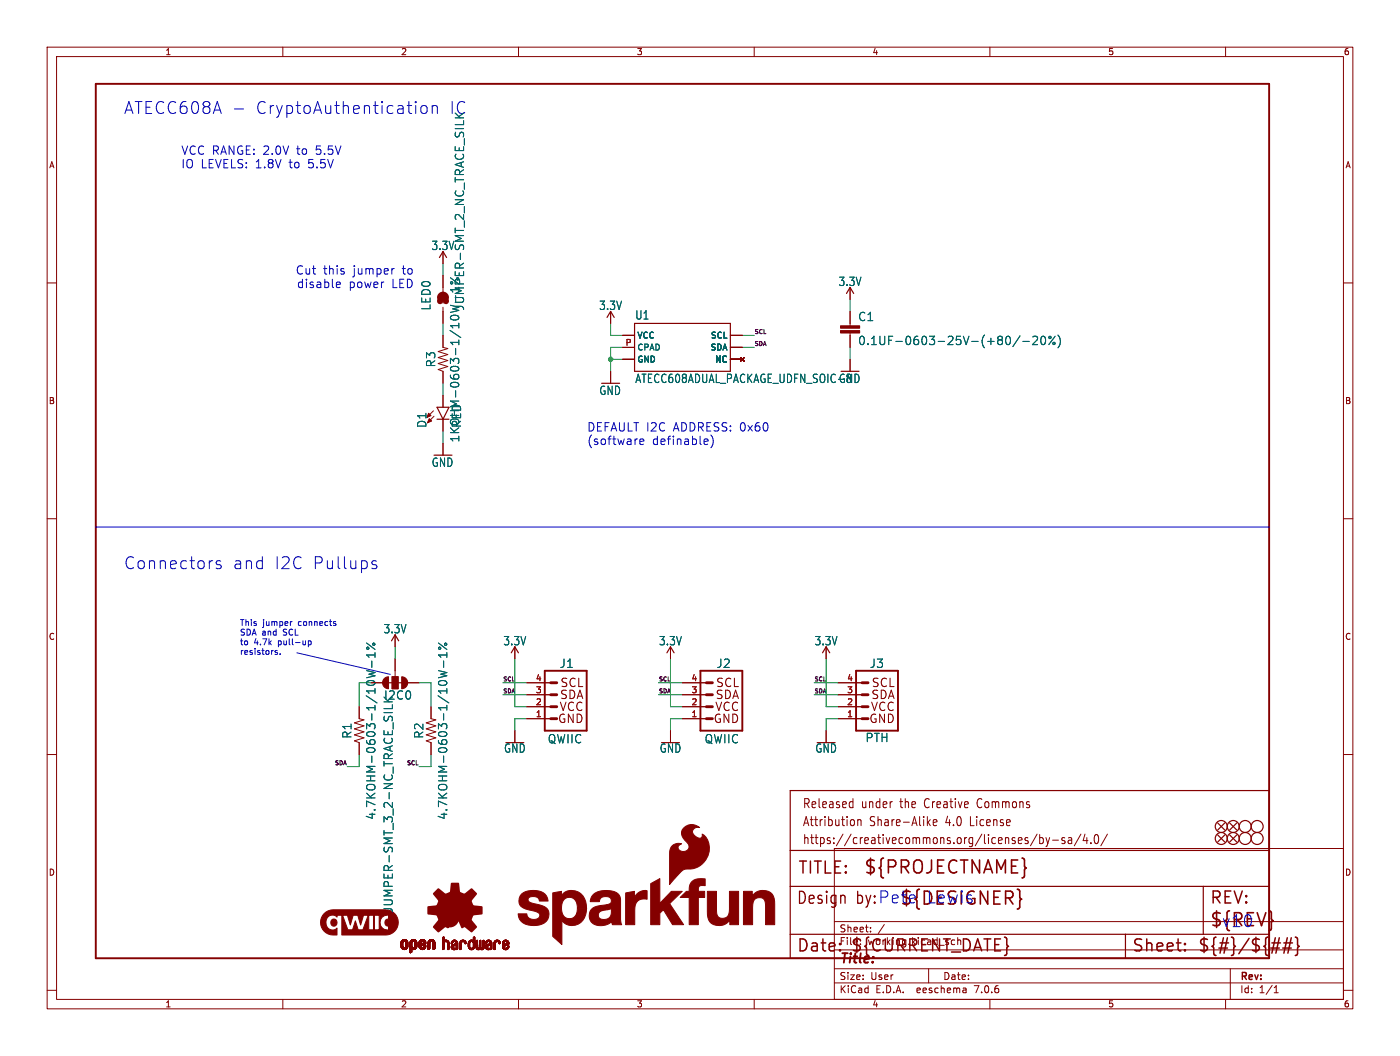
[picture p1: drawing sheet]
<svg xmlns="http://www.w3.org/2000/svg" width="297mm" height="224mm" viewBox="0 0 297 224" stroke-linecap="round" stroke-linejoin="round" font-family="sans-serif">
<defs><g id="words">
<g font-size="3.8" fill="#840000">
<text x="183.1" y="185.7">${PROJECTNAME}</text>
<text x="190.8" y="192.3">${DESIGNER}</text>
<text x="256.5" y="196.9">${REV}</text>
</g>
<g font-size="3.5" fill="#0000c2">
<text x="26.2" y="24.4">ATECC608A</text>
<text x="54" y="24.4">CryptoAuthentication</text>
<text x="26.2" y="120.9">Connectors</text>
<text x="49.2" y="120.9">and</text>
<text x="58" y="120.9">I2C</text>
<text x="66" y="120.9">Pullups</text>
<text x="196.4" y="191.8">Lewis</text>
<text x="181.6" y="192.1">by:Pete</text>
<text x="259.1" y="196.8">v10</text>
</g>
<text font-size="3.5" fill="#006464" x="95.1" y="24.4">IC</text>
<g font-size="3.5" fill="#840000">
<text x="169.2" y="185.7">TITLE:</text>
<text x="168.9" y="192.1">Design</text>
<text x="256.5" y="192.1">REV:</text>
<text x="168.9" y="202.2">Date:</text>
<text x="180.3" y="202.2">${CURRENT_DATE}</text>
<text x="240" y="202.2">Sheet:</text>
<text x="254" y="202.2">${#}/${##}</text>
</g>
<text font-size="2.8" fill="#840000" x="178" y="204.8">Title:</text>
<g font-size="2.7" fill="#840000">
<text x="170.2" y="171.7">Released</text>
<text x="182.7" y="171.7">under</text>
<text x="191.1" y="171.7">the</text>
<text x="196.5" y="171.7">Creative</text>
<text x="208" y="171.7">Commons</text>
<text x="170.2" y="175.5">Attribution</text>
<text x="170.2" y="179.3">https://creativecommons.org/licenses/by-sa/4.0/</text>
<text x="184.5" y="175.5">Share-Alike</text>
<text x="200.8" y="175.5">4.0</text>
<text x="206.2" y="175.5">License</text>
</g>
<g font-size="2.5" fill="#0000c2">
<text x="38.4" y="33">VCC RANGE: 2.0V</text>
<text x="38.4" y="35.8">IO LEVELS: 1.8V</text>
<text x="61.3" y="35.8">to</text>
<text x="63" y="33">to</text>
<text x="65.4" y="35.8">5.5V</text>
<text x="67" y="33">5.5V</text>
<text x="62.7" y="58.4">Cut</text>
<text x="68.6" y="58.4">this</text>
<text x="74.9" y="58.4">jumper</text>
<text x="85.5" y="58.4">to</text>
<text x="63" y="61.2">disable</text>
<text x="74" y="61.2">power</text>
<text x="83.2" y="61.2">LED</text>
<text x="124.5" y="91.6">DEFAULT I2C</text>
<text x="124.5" y="94.5">(software</text>
<text x="138.3" y="94.5">definable)</text>
<text x="142.8" y="91.6">ADDRESS: 0x60</text>
</g>
<g font-size="2.5" fill="#006464">
<text x="91.5" y="53.2">3.3V</text>
<text x="91.5" y="65.9" transform="rotate(-90 91.5 65.9)">LED0</text>
<text x="98.7" y="65.9" transform="rotate(-90 98.7 65.9)">JUMPER-SMT_2_NC_TRACE_SILK</text>
<text x="127" y="65.9">3.3V</text>
<text x="177.8" y="60.9">3.3V</text>
<text x="134.7" y="68">U1</text>
<text x="182" y="68.3">C1</text>
<text x="92.6" y="78" transform="rotate(-90 92.6 78)">R3</text>
<text x="182" y="73.4">0.1UF-0603-25V-(+80/-20%)</text>
<text x="127.1" y="84">GND</text>
<text x="134.7" y="81.4">ATECC608ADUAL_PACKAGE_UDFN_SOIC-8GND</text>
<text x="90.7" y="90.8" transform="rotate(-90 90.7 90.8)">D1</text>
<text x="97.6" y="93.9" transform="rotate(-90 97.6 93.9)">1KOHM-0603-1/10W-1%</text>
<text x="98" y="90.8" transform="rotate(-90 98 90.8)">RED</text>
<text x="91.5" y="99.2">GND</text>
<text x="81.3" y="134.5">3.3V</text>
<text x="106.7" y="137.1">3.3V</text>
<text x="139.7" y="137.1">3.3V</text>
<text x="172.7" y="137.1">3.3V</text>
<text x="118.7" y="141.8">J1</text>
<text x="151.9" y="141.8">J2</text>
<text x="184.5" y="141.8">J3</text>
<text x="81.4" y="148.6">I2C0</text>
<text x="74.8" y="156.7" transform="rotate(-90 74.8 156.7)">R1</text>
<text x="90" y="156.7" transform="rotate(-90 90 156.7)">R2</text>
<text x="106.8" y="159.8">GND</text>
<text x="116.1" y="157.8">QWIIC</text>
<text x="139.9" y="159.8">GND</text>
<text x="149.4" y="157.8">QWIIC</text>
<text x="172.9" y="159.8">GND</text>
<text x="183.5" y="157.6">PTH</text>
<text x="79.9" y="173.9" transform="rotate(-90 79.9 173.9)">4.7KOHM-0603-1/10W-1%</text>
<text x="95.1" y="173.9" transform="rotate(-90 95.1 173.9)">4.7KOHM-0603-1/10W-1%</text>
<text x="83.5" y="193.7" transform="rotate(-90 83.5 193.7)">JUMPER-SMT_3_2-NC_TRACE_SILK</text>
</g>
<g font-size="2.5" fill="#840000">
<text x="118.6" y="148.5">SDA</text>
<text x="118.7" y="146">SCL</text>
<text x="151.7" y="148.5">SDA</text>
<text x="151.8" y="146">SCL</text>
<text x="184.7" y="148.5">SDA</text>
<text x="184.8" y="146">SCL</text>
<text x="118.2" y="153.6">GND</text>
<text x="118.6" y="151.1">VCC</text>
<text x="151.2" y="153.6">GND</text>
<text x="151.6" y="151.1">VCC</text>
<text x="184.3" y="153.6">GND</text>
<text x="184.6" y="151.1">VCC</text>
</g>
<g font-size="2.1" fill="#840000">
<text x="178" y="197.9">Sheet:</text>
<text x="178" y="200.6">File:</text>
<text x="184.1" y="200.6">working.kicad_sch</text>
<text x="178" y="208">Size:</text>
<text x="184.7" y="208">User</text>
<text x="200" y="208">Date:</text>
<text x="263" y="208.2">Rev:</text>
<text x="178" y="210.8">KiCad</text>
<text x="185.7" y="210.8">E.D.A.</text>
<text x="194.6" y="210.8">eeschema</text>
<text x="207" y="210.8">7.0.6</text>
<text x="263" y="210.8">Id:</text>
<text x="267.1" y="210.8">1/1</text>
</g>
<g font-size="1.8" fill="#840000">
<text x="35" y="11.9">1</text>
<text x="85" y="11.9">2</text>
<text x="135" y="11.9">3</text>
<text x="185" y="11.9">4</text>
<text x="235" y="11.9">5</text>
<text x="285" y="11.9">6</text>
<text x="10.3" y="35.9">A</text>
<text x="285.3" y="35.9">A</text>
<text x="10.3" y="85.9">B</text>
<text x="285.3" y="85.9">B</text>
<text x="10.3" y="135.9">C</text>
<text x="285.3" y="135.9">C</text>
<text x="10.3" y="185.9">D</text>
<text x="285.3" y="185.9">D</text>
<text x="35" y="213.8">1</text>
<text x="85" y="213.8">2</text>
<text x="135" y="213.8">3</text>
<text x="185" y="213.8">4</text>
<text x="235" y="213.8">5</text>
<text x="285" y="213.8">6</text>
</g>
<g font-size="1.8" fill="#006464">
<text x="135.1" y="72">VCC</text>
<text x="150.7" y="72">SCL</text>
<text x="135.1" y="77.1">GND</text>
<text x="135.1" y="74.5">CPAD</text>
<text x="150.7" y="74.5">SDA</text>
<text x="151.6" y="77.1">NC</text>
</g>
<g font-size="1.8" fill="#a90000">
<text x="132.6" y="73.4">P</text>
<text x="113.6" y="149.6">2</text>
<text x="113.6" y="147.1">3</text>
<text x="113.6" y="144.5">4</text>
<text x="146.6" y="149.6">2</text>
<text x="146.6" y="147.1">3</text>
<text x="146.6" y="144.5">4</text>
<text x="179.6" y="149.6">2</text>
<text x="179.6" y="147.1">3</text>
<text x="179.6" y="144.5">4</text>
<text x="113.6" y="152.1">1</text>
<text x="146.6" y="152.1">1</text>
<text x="179.6" y="152.1">1</text>
</g>
<g font-size="1.8" fill="#0000c2">
<text x="50.8" y="132.9">This</text>
<text x="50.8" y="135">SDA and</text>
<text x="50.8" y="137">to</text>
<text x="53.8" y="137">4.7k</text>
<text x="55.7" y="132.9">jumper</text>
<text x="59.1" y="137">pull-up</text>
<text x="60.2" y="135">SCL</text>
<text x="63.4" y="132.9">connects</text>
<text x="50.8" y="139.1">resistors.</text>
</g>
<g font-size="1.2" fill="#0f0f0f">
<text x="160" y="70.9">SCL</text>
<text x="160" y="73.4">SDA</text>
<text x="106.7" y="144.5">SCL</text>
<text x="106.7" y="147.1">SDA</text>
<text x="139.7" y="144.5">SCL</text>
<text x="139.7" y="147.1">SDA</text>
<text x="172.7" y="147.1">SDA</text>
<text x="172.7" y="144.5">SCL</text>
<text x="70.9" y="162.3">SDA</text>
<text x="86.2" y="162.3">SCL</text>
</g>
</g></defs>
<g fill="none" stroke="#840000" stroke-width=".21">
<path d="M10 10h277v203.9h-277zM12 12h273v199.9h-273zM60 10v2M110 10v2M160 10v2M210 10v2M260 10v2M10 60h2M94 53.3v2.6M94 58.4v3.4M285 60h2M94 65.2v3.4"/>
<path d="M94 71.1v2.6l1 .2-2 .6 2 .7-2 .6 2 .7-2 .6 2 .6-2 .7 1 .3v2.6M129.5 66v2.6M129.5 78.7v2.6M132.1 76.2h2.5M132.1 73.7h2.5M132.1 71.1h2.5M154.9 76.2h2.6M154.9 73.7h2.6M154.9 71.1h2.6M157.1 75.8l.8 .8M157.9 75.8l-.8 .8M180.3 61v2.5"/>
<path d="M180.3 66v3.1M180.3 70.6v3.1M180.3 76.2v2.5M91.9 87.1l-1.3 1.4M92.1 88.3l-1.4 1.4M94 83.8v2.6M94 88.9v2.5M94 94v2.5M10 110h2M285 110h2M83.8 134.6v2.6M83.8 139.7v3.8"/>
<path d="M109.2 137.2v2.5M142.2 137.2v2.5M175.3 137.2v2.5M10 160h2M76.2 149.9v2.5l1 .3-2 .6 2 .6-2 .7 2 .6-2 .6 2 .7-2 .6 1 .4v2.5M78.7 144.8h2.6M83.2 146.1v-2.6h1.3v2.6M86.4 144.8h2.5M91.4 149.9v2.5l1.1 .3-2.1 .6 2.1 .6-2.1 .7 2.1 .6-2.1 .6 2.1 .7-2.1 .6 1 .4v2.5M109.2 154.9v2.6M111.8 152.4h5M111.8 149.9h5"/>
<path d="M111.8 147.3h5M111.8 144.8h5M142.2 154.9v2.6M144.8 152.4h5.1M144.8 149.9h5.1M144.8 147.3h5.1M144.8 144.8h5.1M175.3 154.9v2.6M177.8 152.4h5.1M177.8 149.9h5.1M177.8 147.3h5.1M177.8 144.8h5.1"/>
<path d="M285 160h2M177 179.9h108v32h-108zM180.5 170l.4 .1M180.9 169.3v2M180.9 171.2l-.4 .1M181.2 174v.9M182 173.8v1.3M182 174l.2-.2 .4 .1 .1 1.2M196.9 174.4l.5 .7M197.4 173.8l-.7 .7M198 174.4l.8-.1-.1-.4-.5-.1-.2 .3 .1 .9h.6M220 176.9l-1.4 2.5"/>
<path d="M220.6 177v1.9M220.6 177.7l.4-.1 .3 .4-.1 .8h-.6M221.9 177.6l.4 1.3M222.3 178.9l-.4 .6M222.7 177.6l-.4 1.3M223.3 178.2h1.2M225.9 177.7l-.4-.1-.2 .3v.3l.6 .1v.5h-.6M226.7 177.7h.6l.1 1.2M227.4 178.1l-.6 .1a.4 .4 0 0 0-.2 .3 .4 .4 0 0 0 .2 .4l.6-.1M229.3 176.9l-1.4 2.5M230.2 176.9l-.4 1.4h1M230.6 177.6v1.3"/>
<path d="M231.4 178.7v.2M232.4 177.1l.3-.1a1.34 1.34 0 0 1 0 1.9h-.2a1.44 1.44 0 0 1-.1-1.8zM234.9 176.9l-1.4 2.5M177 195.4h108M184.7 197.5v.1M184.7 196.7v.1M187.6 196l-1.3 2M10 210h2M60 211.9v2M110 211.9v2M160 211.9v2M177 208.4h108"/>
<path d="M177 205.4h108M177 201.4h108M197 205.4v3M204.9 209.6l.1 .9M205 210.4l-.2 .1M205 209.9h-.2M210 211.9v2M260 211.9v2M261 205.4v6.5M270.3 210.5h.9M270.3 209.4l.4-.4v1.5M285 210h2"/>
</g>
<g fill="none" stroke="#840000" stroke-width=".25">
<path d="M93.2 54.6l.8-1.3 .7 1.3M94 62.5v1.8M128.8 67.3l.7-1.3 .8 1.3M134.6 68.6h20.3v10.1h-20.3zM179.6 62.2l.7-1.2 .8 1.2M92.7 88.9h2.5M92.7 86.4h2.5l-1.2 2.5zM83.1 135.9l.7-1.3 .8 1.3M108.5 138.4l.7-1.2 .8 1.2M141.5 138.4l.7-1.2 .8 1.2M174.5 138.4l.8-1.2 .7 1.2M82 144.8h3.9"/>
<path d="M167.6 167.6h101.6v35.6h-101.6zM258.3 174.5l1.5 1.5M258.3 177l1.5 1.6M259.8 174.5l-1.5 1.5M259.8 177l-1.5 1.6M260.9 177l1.5 1.6M260.9 174.5l1.5 1.5M262.4 177l-1.5 1.6M262.4 174.5l-1.5 1.5M167.6 198.1h101.6M167.6 180.3h101.6M167.6 188h101.6"/>
<path d="M238.8 198.1v5.1M255.3 188v10.1"/>
<circle cx="259.1" cy="175.3" r="1.27"/>
<circle cx="259.1" cy="177.8" r="1.27"/>
<circle cx="261.6" cy="175.3" r="1.27"/>
<circle cx="261.6" cy="177.8" r="1.27"/>
<circle cx="264.2" cy="177.8" r="1.27"/>
<circle cx="264.2" cy="175.3" r="1.27"/>
<circle cx="266.7" cy="177.8" r="1.27"/>
<circle cx="266.7" cy="175.3" r="1.27"/>
</g>
<g fill="none" stroke="#006464" stroke-width=".21">
<path d="M95.6 58.9l1.7 1.3M96 59.8l-.2-.1-.2 .3 .2 .2h.2M95.6 64.7l1.7 .5M97.3 61.4h-1.7l.4 .4M214.1 71.4l.3 .6-.3 1M216.4 71.2l-1.5 2.3M217 72.4h1.3M219.1 71.5l.7-.2 .2 .2 .1 .3-1.1 1.3h1.1M221 71.5l.2-.2a.95 .95 0 0 1 .6 .9 .95 .95 0 0 1-.6 .9l-.2-.2-.2-.5zM223.8 71.3l-1.3 1.8M224.4 71a2.04 2.04 0 0 1 0 2.8M77.8 136.4l1.8 1.3"/>
<path d="M79.6 138.4v1M79.6 138.9h-1.8l.5 .5M93 136.4l1.8 1.3M94.8 138.9h-1.8l.5 .5M94.8 138.4v1M77.8 142.2l1.8 .4-1.3 .4 1.3 .3-1.8 .4M78.9 140.2v1.3M83.2 149.4v.9M93 142.2l1.8 .4-1.3 .4 1.3 .3-1.8 .4M94.1 140.2v1.3"/>
<circle cx="222.7" cy="71.5" r=".25"/>
<circle cx="223.6" cy="72.8" r=".25"/>
<circle cx="78" cy="137.5" r=".25"/>
<circle cx="79.3" cy="136.6" r=".25"/>
<circle cx="93.3" cy="137.5" r=".25"/>
<circle cx="94.5" cy="136.6" r=".25"/>
</g>
<path d="M20.3 17.8h248.9v185.4h-248.9zM115.6 142.2h8.9v12.7h-8.9zM148.6 142.2h8.9v12.7h-8.9zM181.6 142.2h8.9v12.7h-8.9z" fill="none" stroke="#840000" stroke-width=".41"/>
<path d="M93.3 63.9l.2-.5 .5-.2 .4 .2 .2 .5M93.3 63.1l.2-.4 .5-.2 .4 .2 .2 .4" fill="none" stroke="#840000" stroke-width="1.3"/>
<g fill="none" stroke="#840000" stroke-width=".32">
<path d="M269.8 199.9h1.8M271.4 198.9l-.7 3.2M272.4 199.9h1.8M273.1 198.9l-.7 3.2M273.9 198.9l-.7 3.2M274.8 198.7l.3 .2 .2 .2v1.2l.3 .4-.3 .3v1.2l-.2 .3-.3 .1M178.2 201.4l.1 .1-.1 .1M251.4 201.4l.1 .1-.1 .1M251.4 201.4l-.1 .1 .1 .1M251.4 200.1v.2M251.4 201.4v.2M251.4 200.1l.1 .1-.1 .1"/>
<path d="M251.4 200.1l-.1 .1 .1 .1M269.6 201h1.8M272.1 201h1.8"/>
</g>
<path d="M216.5 190.5l.2 .2-.2 .1" fill="none" stroke="#840000" stroke-width=".34"/>
<g fill="#840000" stroke="#840000" stroke-width=".21">
<path d="M70.3 195.1a.7 .7 0 0 1 1 .1 .7 .7 0 0 1 0 .9 .7 .7 0 0 1-1 .1 .92 .92 0 0 1 0-1.1z"/>
<path d="M68.8 193.7l.8-.6 1.1-.2h11.1a2.67 2.67 0 0 1 2.7 2.7 2.67 2.67 0 0 1-2.7 2.7h-9.3v-4.2h.2l1.1 3.1h1l.6-1.9 .6 1.8 1 .1 1.1-3.1h.1v3.1h2.2l.6-.5 .6 .4 .8 .1v-.8a.73 .73 0 0 1-.7-.8 .73 .73 0 0 1 .7-.7v-.8h-.1a1.59 1.59 0 0 0-1.5 .9 1.59 1.59 0 0 0 .2 1.7l-.6 .4v-3h-1v3h-.2v-3h-2.1l-.6 2.1-.6-2.1h-1l-.6 2-.6-2h-2.2v.4a1.41 1.41 0 0 0-1.8-.2 1.41 1.41 0 0 0-.5 1.7 1.35 1.35 0 0 0 .9 1.1 1.35 1.35 0 0 0 1.4-.3v1.5h-.8a2.67 2.67 0 0 1-2.5-1.7 2.67 2.67 0 0 1 .6-2.9z"/>
<path d="M85.1 200.7h.3z"/>
<path d="M85.1 200.6l.3 .1z"/>
<path d="M85.1 200.6h.3z"/>
<path d="M85.1 200.5l.3 .1z"/>
<path d="M85.1 200.5h.3z"/>
<path d="M85.1 200.4l.3 .1z"/>
<path d="M85.1 200.4h.3z"/>
<path d="M85.1 200.3l.3 .1z"/>
<path d="M85.1 200.3h.3z"/>
<path d="M85.1 200.2l.3 .1z"/>
<path d="M85.1 200.2h.3z"/>
<path d="M85.1 200.1l.3 .1z"/>
<path d="M85.1 200.1h.3z"/>
<path d="M85.1 200l.3 .1z"/>
<path d="M85.1 200h.3z"/>
<path d="M85.1 199.9l.3 .1z"/>
<path d="M85.1 199.9h.3z"/>
<path d="M85.1 200.7h.4z"/>
<path d="M85.1 199.9h.4z"/>
<path d="M85.1 199.8l.4 .1z"/>
<path d="M85.1 199.8h.4z"/>
<path d="M85.1 200.8h.4z"/>
<path d="M85.1 200.7l.4 .1z"/>
<path d="M85.1 199.7l.4 .1z"/>
<path d="M85.1 200.9h.5z"/>
<path d="M85.1 200.8l.5 .1z"/>
<path d="M85.1 199.7h.4z"/>
<path d="M85.1 199.7h.5z"/>
<path d="M85.1 200.9h.6z"/>
<path d="M85.1 199.6l.6 .1z"/>
<path d="M85.1 200.9l.6 .1z"/>
<path d="M85.1 199.6h.6z"/>
<path d="M85.1 201h1.3z"/>
<path d="M85.1 201h.6z"/>
<path d="M85.1 199.6h1.3z"/>
<path d="M85.2 201h1.2z"/>
<path d="M85.2 199.6h1.2z"/>
<path d="M85.2 199.5l1.2 .1z"/>
<path d="M85.2 201l1.2 .1z"/>
<path d="M85.2 199.5h1.2z"/>
<path d="M85.2 201.1h1.2z"/>
<path d="M85.2 201.1h1.1z"/>
<path d="M85.2 199.5h1.1z"/>
<path d="M85.3 201.1h1z"/>
<path d="M85.3 199.4l1 .1z"/>
<path d="M85.3 201.1l1 .1z"/>
<path d="M85.3 199.4h1z"/>
<path d="M85.3 201.2h1z"/>
<path d="M85.4 201.2h.8z"/>
<path d="M85.4 199.4h.8z"/>
<path d="M85.4 199.3l.8 .1z"/>
<path d="M85.4 199.3h.8z"/>
<path d="M85.4 201.2l.8 .1z"/>
<path d="M85.4 201.3h.8z"/>
<path d="M85.4 199.3h.7z"/>
<path d="M85.5 201.3h.6z"/>
<path d="M85.5 199.3h.6z"/>
<path d="M85.5 201.3h.5z"/>
<path d="M85.5 199.3h.5z"/>
<path d="M85.6 199.3h.4z"/>
<path d="M85.6 201.3h.4z"/>
<path d="M85.6 199.2l.4 .1z"/>
<path d="M85.6 199.2h.3z"/>
<path d="M85.7 201.3l.2 .1z"/>
<path d="M85.7 201.4h.2z"/>
<path d="M85.7 199.2h.2z"/>
<path d="M85.8 199.6h.6z"/>
<path d="M85.9 201h.5z"/>
<path d="M85.9 199.6h.5z"/>
<path d="M85.9 200.9l.5 .1z"/>
<path d="M85.9 200.9h.6z"/>
<path d="M85.9 199.6l.6 .1z"/>
<path d="M85.9 199.7h.6z"/>
<path d="M86 199.7h.5z"/>
<path d="M86 200.9h.5z"/>
<path d="M86 200.8l.5 .1z"/>
<path d="M86 200.8h.5z"/>
<path d="M86 199.7l.5 .1z"/>
<path d="M86.1 199.8h.4z"/>
<path d="M86.1 200.8h.4z"/>
<path d="M86.1 200.7l.4 .1z"/>
<path d="M86.1 200.7h.4z"/>
<path d="M86.1 199.9h.4z"/>
<path d="M86.1 199.8l.4 .1z"/>
<path d="M86.1 200.6l.4 .1z"/>
<path d="M86.1 200.6h.4z"/>
<path d="M86.1 200.5l.4 .1z"/>
<path d="M86.1 200.5h.4z"/>
<path d="M86.1 200.4l.4 .1z"/>
<path d="M86.1 200.4h.4z"/>
<path d="M86.1 200.3l.4 .1z"/>
<path d="M86.1 200.3h.4z"/>
<path d="M86.1 200.2l.4 .1z"/>
<path d="M86.1 200.2h.4z"/>
<path d="M86.1 200.1l.4 .1z"/>
<path d="M86.1 200.1h.4z"/>
<path d="M86.1 200l.4 .1z"/>
<path d="M86.1 200h.4z"/>
<path d="M86.1 199.9l.4 .1z"/>
<path d="M87 202h.2z"/>
<path d="M87 202h.3z"/>
<path d="M87 201.9l.3 .1z"/>
<path d="M87 201.9h.3z"/>
<path d="M87 201.9h.4z"/>
<path d="M87 201.8l.4 .1z"/>
<path d="M87 201.8h.4z"/>
<path d="M87 201.7l.4 .1z"/>
<path d="M87 201.7h.4z"/>
<path d="M87 201.6l.4 .1z"/>
<path d="M87 201.6h.4z"/>
<path d="M87 201.5l.4 .1z"/>
<path d="M87 201.5h.4z"/>
<path d="M87 201.4l.4 .1z"/>
<path d="M87 201.4h.4z"/>
<path d="M87 201.3l.4 .1z"/>
<path d="M87 201.3h.4z"/>
<path d="M87 201.3h1z"/>
<path d="M87 201.3h1.1z"/>
<path d="M87 201.2l1.1 .1z"/>
<path d="M87 201.2h1.1z"/>
<path d="M87 201.2h1.2z"/>
<path d="M87 201.1l1.2 .1z"/>
<path d="M87 201.1h1.2z"/>
<path d="M87 201.1h1.3z"/>
<path d="M87 201l1.3 .1z"/>
<path d="M87 201h1.3z"/>
<path d="M87 201h1.4z"/>
<path d="M87 201h.6z"/>
<path d="M87 200.9l.6 .1z"/>
<path d="M87 200.9h.6z"/>
<path d="M87 200.9h.5z"/>
<path d="M87 200.8l.4 .1z"/>
<path d="M87 200.8h.4z"/>
<path d="M87 200.7l.4 .1z"/>
<path d="M87 200.7h.4z"/>
<path d="M87 200.6l.4 .1z"/>
<path d="M87 200.6h.4z"/>
<path d="M87 200.5l.4 .1z"/>
<path d="M87 200.5h.4z"/>
<path d="M87 200.4l.4 .1z"/>
<path d="M87 200.4h.4z"/>
<path d="M87 200.3l.4 .1z"/>
<path d="M87 200.3h.4z"/>
<path d="M87 200.2l.4 .1z"/>
<path d="M87 200.2h.4z"/>
<path d="M87 200.1l.4 .1z"/>
<path d="M87 200.1h.4z"/>
<path d="M87 200l.4 .1z"/>
<path d="M87 200h.4z"/>
<path d="M87 199.9l.4 .1z"/>
<path d="M87 199.9h.4z"/>
<path d="M87 199.8l.4 .1z"/>
<path d="M87 199.8h.4z"/>
<path d="M87 202h.1z"/>
<path d="M87 199.7l.4 .1z"/>
<path d="M87 199.7h.5z"/>
<path d="M87 199.6l.6 .1z"/>
<path d="M87 199.6h.6z"/>
<path d="M87.1 199.6h.5z"/>
<path d="M87.1 199.6h1.3z"/>
<path d="M87.1 199.6h1.2z"/>
<path d="M87.1 199.5l1.2 .1z"/>
<path d="M87.1 199.5h1.2z"/>
<path d="M87.1 199.5h1.1z"/>
<path d="M87.2 199.4l1 .1z"/>
<path d="M87.2 199.4h1z"/>
<path d="M87.3 199.4h.9z"/>
<path d="M87.3 199.4h.8z"/>
<path d="M87.3 199.3l.8 .1z"/>
<path d="M87.3 199.3h.8z"/>
<path d="M87.4 199.3h.6z"/>
<path d="M87.4 201.3h.6z"/>
<path d="M87.5 199.3h.5z"/>
<path d="M87.5 201.3h.4z"/>
<path d="M87.5 199.3h.4z"/>
<path d="M87.5 199.2l.4 .1z"/>
<path d="M87.5 199.2h.4z"/>
<path d="M87.6 201.3l.2 .1z"/>
<path d="M87.6 199.2h.2z"/>
<path d="M87.6 201.4h.2z"/>
<path d="M87.8 199.6h.6z"/>
<path d="M87.8 201h.6z"/>
<path d="M87.8 200.9l.6 .1z"/>
<path d="M87.8 200.9h.6z"/>
<path d="M87.8 199.6l.6 .1z"/>
<path d="M87.9 200.9h.5z"/>
<path d="M87.9 199.7h.5z"/>
<path d="M88 200.9h.4z"/>
<path d="M88 199.7h.4z"/>
<path d="M88 200.8l.4 .1z"/>
<path d="M88 200.8h.4z"/>
<path d="M88 199.7l.4 .1z"/>
<path d="M88 199.8h.4z"/>
<path d="M88 200.7l.4 .1z"/>
<path d="M88 200.7h.4z"/>
<path d="M88 199.8l.4 .1z"/>
<path d="M88 199.9h.4z"/>
<path d="M88.1 200.7h.3z"/>
<path d="M88.1 200.6l.3 .1z"/>
<path d="M88.1 200.6h.3z"/>
<path d="M88.1 200.5l.3 .1z"/>
<path d="M88.1 200.5h.3z"/>
<path d="M88.1 200.4l.3 .1z"/>
<path d="M88.1 200.4h.3z"/>
<path d="M88.1 200.3l.3 .1z"/>
<path d="M88.1 200.3h.3z"/>
<path d="M88.1 200.2l.3 .1z"/>
<path d="M88.1 200.2h.3z"/>
<path d="M88.1 200.1l.3 .1z"/>
<path d="M88.1 200.1h.3z"/>
<path d="M88.1 200l.3 .1z"/>
<path d="M88.1 200h.3z"/>
<path d="M88.1 199.9l.3 .1z"/>
<path d="M88.1 199.9h.3z"/>
<path d="M88.9 200.8h.4z"/>
<path d="M88.9 200.7l.4 .1z"/>
<path d="M88.9 200.7h.4z"/>
<path d="M88.9 200.6l.4 .1z"/>
<path d="M88.9 200.6h.4z"/>
<path d="M88.9 200.6h.5z"/>
<path d="M88.9 200.5l.6 .1z"/>
<path d="M88.9 200.5h.6z"/>
<path d="M88.9 200.5h.7z"/>
<path d="M88.9 200.5h.8z"/>
<path d="M88.9 200.4l.8 .1z"/>
<path d="M88.9 200.4h.9z"/>
<path d="M88.9 200.4h1z"/>
<path d="M88.9 200.3l1 .1z"/>
<path d="M88.9 200.3h1z"/>
<path d="M88.9 200.3h1.1z"/>
<path d="M88.9 200.3h1.2z"/>
<path d="M88.9 200.2l1.3 .1z"/>
<path d="M88.9 200.2h1.3z"/>
<path d="M88.9 200.2h1.4z"/>
<path d="M88.9 200.2h.4z"/>
<path d="M88.9 200.1l.4 .1z"/>
<path d="M88.9 200.1h.4z"/>
<path d="M88.9 200.1h.3z"/>
<path d="M88.9 200l.3 .1z"/>
<path d="M88.9 200h.3z"/>
<path d="M88.9 200h.4z"/>
<path d="M88.9 199.9l.4 .1z"/>
<path d="M88.9 199.9h.4z"/>
<path d="M88.9 199.8l.4 .1z"/>
<path d="M88.9 199.8h.4z"/>
<path d="M88.9 200.9h.5z"/>
<path d="M88.9 200.8l.5 .1z"/>
<path d="M88.9 200.8h.5z"/>
<path d="M88.9 199.7l.5 .1z"/>
<path d="M88.9 199.7h.5z"/>
<path d="M88.9 200.9h.6z"/>
<path d="M88.9 199.7h.6z"/>
<path d="M89 200.9l.5 .1z"/>
<path d="M89 199.6l.5 .1z"/>
<path d="M89 199.6h.5z"/>
<path d="M89 201h1.3z"/>
<path d="M89 201h.5z"/>
<path d="M89 199.6h.6z"/>
<path d="M89 201h1.2z"/>
<path d="M89 199.6h1.3z"/>
<path d="M89 199.6h1.2z"/>
<path d="M89 199.5l1.2 .1z"/>
<path d="M89 199.5h1.2z"/>
<path d="M89 201l1.2 .1z"/>
<path d="M89 201.1h1.2z"/>
<path d="M89.1 201.1h1.1z"/>
<path d="M89.1 199.5h1.1z"/>
<path d="M89.1 201.1h1z"/>
<path d="M89.1 199.4l1.1 .1z"/>
<path d="M89.1 201.1l1 .1z"/>
<path d="M89.1 199.4h1z"/>
<path d="M89.1 201.2h1z"/>
<path d="M89.2 201.2h.9z"/>
<path d="M89.2 199.4h.9z"/>
<path d="M89.2 201.2h.8z"/>
<path d="M89.2 199.4h.8z"/>
<path d="M89.2 199.3l.8 .1z"/>
<path d="M89.2 201.2l.8 .1z"/>
<path d="M89.2 199.3h.8z"/>
<path d="M89.2 201.3h.8z"/>
<path d="M89.3 199.3h.7z"/>
<path d="M89.3 201.3h.7z"/>
<path d="M89.3 199.3h.6z"/>
<path d="M89.3 201.3h.6z"/>
<path d="M89.4 199.3h.5z"/>
<path d="M89.4 201.3h.5z"/>
<path d="M89.4 200.2h.9z"/>
<path d="M89.4 200.1l.9 .1z"/>
<path d="M89.4 199.3h.4z"/>
<path d="M89.4 201.3h.4z"/>
<path d="M89.4 200.1h.9z"/>
<path d="M89.4 199.2l.4 .1z"/>
<path d="M89.5 201.3h.3z"/>
<path d="M89.5 201.3l.2 .1z"/>
<path d="M89.5 200.1h.8z"/>
<path d="M89.5 199.2h.3z"/>
<path d="M89.5 201.4h.2z"/>
<path d="M89.5 199.2h.2z"/>
<path d="M89.6 200.1h.7z"/>
<path d="M89.6 200l.7 .1z"/>
<path d="M89.7 200h.6z"/>
<path d="M89.7 199.6h.6z"/>
<path d="M89.7 201h.6z"/>
<path d="M89.7 200.9l.6 .1z"/>
<path d="M89.7 200.9h.6z"/>
<path d="M89.7 199.6l.6 .1z"/>
<path d="M89.8 200h.5z"/>
<path d="M89.8 199.7h.5z"/>
<path d="M89.8 200.9h.5z"/>
<path d="M89.9 200.9h.4z"/>
<path d="M89.9 199.7l.4 .1z"/>
<path d="M89.9 199.7h.4z"/>
<path d="M89.9 200.8l.4 .1z"/>
<path d="M89.9 199.8h.4z"/>
<path d="M89.9 200.8h.4z"/>
<path d="M89.9 199.9l.4 .1z"/>
<path d="M89.9 199.9h.4z"/>
<path d="M89.9 199.8l.4 .1z"/>
<path d="M89.9 200.7l.4 .1z"/>
<path d="M89.9 200.7h.4z"/>
<path d="M90 200.7h.3z"/>
<path d="M90 200.6l.3 .1z"/>
<path d="M90 200.6h.3z"/>
<path d="M90 200.5l.3 .1z"/>
<path d="M90 200.5h.3z"/>
<path d="M90.1 200.5h.2z"/>
<path d="M90.2 200.5h.1z"/>
<path d="M90.8 201.3h.3z"/>
<path d="M90.8 201.2l.3 .1z"/>
<path d="M90.8 201.2h.3z"/>
<path d="M90.8 201.2h.4z"/>
<path d="M90.8 201.1l.4 .1z"/>
<path d="M90.8 201.1h.4z"/>
<path d="M90.8 201l.4 .1z"/>
<path d="M90.8 201h.4z"/>
<path d="M90.8 200.9l.4 .1z"/>
<path d="M90.8 200.9h.4z"/>
<path d="M90.8 200.8l.4 .1z"/>
<path d="M90.8 200.8h.4z"/>
<path d="M90.8 200.7l.4 .1z"/>
<path d="M90.8 200.7h.4z"/>
<path d="M90.8 200.6l.4 .1z"/>
<path d="M90.8 200.6h.4z"/>
<path d="M90.8 200.5l.4 .1z"/>
<path d="M90.8 200.5h.4z"/>
<path d="M90.8 200.4l.4 .1z"/>
<path d="M90.8 200.4h.4z"/>
<path d="M90.8 200.3l.4 .1z"/>
<path d="M90.8 200.3h.4z"/>
<path d="M90.8 200.2l.4 .1z"/>
<path d="M90.8 200.2h.4z"/>
<path d="M90.8 200.1l.4 .1z"/>
<path d="M90.8 200.1h.4z"/>
<path d="M90.8 200l.4 .1z"/>
<path d="M90.8 200h.4z"/>
<path d="M90.8 199.9l.4 .1z"/>
<path d="M90.8 199.9h.4z"/>
<path d="M90.8 201.3h.2z"/>
<path d="M90.8 199.8l.4 .1z"/>
<path d="M90.8 199.8h.4z"/>
<path d="M90.8 199.8h.5z"/>
<path d="M90.8 199.7l.5 .1z"/>
<path d="M90.8 199.7h.5z"/>
<path d="M90.8 199.7h.6z"/>
<path d="M90.9 199.6l.5 .1z"/>
<path d="M90.9 199.6h.5z"/>
<path d="M90.9 199.6h.6z"/>
<path d="M90.9 199.6h1.3z"/>
<path d="M90.9 199.5l1.2 .1z"/>
<path d="M90.9 199.5h1.2z"/>
<path d="M91 199.5h1.1z"/>
<path d="M91 199.4l1.1 .1z"/>
<path d="M91 199.4h1z"/>
<path d="M91.1 199.4h.9z"/>
<path d="M91.1 199.3l.8 .1z"/>
<path d="M91.1 199.3h.8z"/>
<path d="M91.2 199.3h.7z"/>
<path d="M91.2 199.3h.6z"/>
<path d="M91.3 199.3h.5z"/>
<path d="M91.3 199.3h.4z"/>
<path d="M91.3 199.2l.4 .1z"/>
<path d="M91.4 199.2h.3z"/>
<path d="M91.4 199.2h.2z"/>
<path d="M91.6 199.6h.6z"/>
<path d="M91.7 199.6l.5 .1z"/>
<path d="M91.7 199.7h.5z"/>
<path d="M91.8 199.7h.4z"/>
<path d="M91.8 199.7l.4 .1z"/>
<path d="M91.8 199.8h.4z"/>
<path d="M91.8 199.8h.5z"/>
<path d="M91.9 199.8l.4 .1z"/>
<path d="M91.9 199.8h.4z"/>
<path d="M91.9 201.3h.2z"/>
<path d="M91.9 201.3h.3z"/>
<path d="M91.9 201.2l.3 .1z"/>
<path d="M91.9 201.2h.3z"/>
<path d="M91.9 201.2h.4z"/>
<path d="M91.9 201.1l.4 .1z"/>
<path d="M91.9 201.1h.4z"/>
<path d="M91.9 201l.4 .1z"/>
<path d="M91.9 201h.4z"/>
<path d="M91.9 200.9l.4 .1z"/>
<path d="M91.9 200.9h.4z"/>
<path d="M91.9 200.8l.4 .1z"/>
<path d="M91.9 200.8h.4z"/>
<path d="M91.9 200.7l.4 .1z"/>
<path d="M91.9 200.7h.4z"/>
<path d="M91.9 200.6l.4 .1z"/>
<path d="M91.9 200.6h.4z"/>
<path d="M91.9 200.5l.4 .1z"/>
<path d="M91.9 200.5h.4z"/>
<path d="M91.9 200.4l.4 .1z"/>
<path d="M91.9 200.4h.4z"/>
<path d="M91.9 200.3l.4 .1z"/>
<path d="M91.9 200.3h.4z"/>
<path d="M91.9 200.2l.4 .1z"/>
<path d="M91.9 200.2h.4z"/>
<path d="M91.9 200.1l.4 .1z"/>
<path d="M91.9 200.1h.4z"/>
<path d="M91.9 200l.4 .1z"/>
<path d="M91.9 200h.4z"/>
<path d="M91.9 199.9l.4 .1z"/>
<path d="M91.9 199.9h.4z"/>
<path d="M93.9 201.3h.2z"/>
<path d="M93.9 198.9h.3z"/>
<path d="M93.9 201.3h.1z"/>
<path d="M93.9 201.3h.3z"/>
<path d="M93.9 201.2l.3 .1z"/>
<path d="M93.9 201.2h.3z"/>
<path d="M93.9 201.1l.3 .1z"/>
<path d="M93.9 201.1h.3z"/>
<path d="M93.9 201l.3 .1z"/>
<path d="M93.9 201h.3z"/>
<path d="M93.9 200.9l.3 .1z"/>
<path d="M93.9 200.9h.3z"/>
<path d="M93.9 200.8l.3 .1z"/>
<path d="M93.9 200.8h.3z"/>
<path d="M93.9 200.7l.3 .1z"/>
<path d="M93.9 200.7h.3z"/>
<path d="M93.9 200.6l.3 .1z"/>
<path d="M93.9 200.6h.3z"/>
<path d="M93.9 200.5l.3 .1z"/>
<path d="M93.9 200.5h.3z"/>
<path d="M93.9 200.4l.3 .1z"/>
<path d="M93.9 200.4h.3z"/>
<path d="M93.9 200.3l.3 .1z"/>
<path d="M93.9 200.3h.3z"/>
<path d="M93.9 200.2l.3 .1z"/>
<path d="M93.9 200.2h.3z"/>
<path d="M93.9 200.1l.3 .1z"/>
<path d="M93.9 200.1h.3z"/>
<path d="M93.9 200l.3 .1z"/>
<path d="M93.9 200h.3z"/>
<path d="M93.9 199.9l.3 .1z"/>
<path d="M93.9 199.9h.3z"/>
<path d="M93.9 199.8l.4 .1z"/>
<path d="M93.9 199.8h.4z"/>
<path d="M93.9 199.7l.4 .1z"/>
<path d="M93.9 199.7h.5z"/>
<path d="M93.9 199.7h.6z"/>
<path d="M93.9 199.6l.7 .1z"/>
<path d="M93.9 199.6h1.2z"/>
<path d="M93.9 199.5l1.2 .1z"/>
<path d="M93.9 199.5h1.2z"/>
<path d="M93.9 199.5h1.1z"/>
<path d="M93.9 199.4l1 .1z"/>
<path d="M93.9 199.4h1z"/>
<path d="M93.9 199.4h.3z"/>
<path d="M93.9 199.3l.3 .1z"/>
<path d="M93.9 199.3h.3z"/>
<path d="M93.9 199.2l.3 .1z"/>
<path d="M93.9 199.2h.3z"/>
<path d="M93.9 199.1l.3 .1z"/>
<path d="M93.9 199.1h.3z"/>
<path d="M93.9 199l.3 .1z"/>
<path d="M93.9 199h.3z"/>
<path d="M93.9 198.9l.3 .1z"/>
<path d="M93.9 198.8l.3 .1z"/>
<path d="M93.9 198.8h.3z"/>
<path d="M94 198.8h.2z"/>
<path d="M94 198.7l.2 .1z"/>
<path d="M94 198.7h.2z"/>
<path d="M94.3 199.4h.6z"/>
<path d="M94.4 199.4h.4z"/>
<path d="M94.6 199.6l.6 .1z"/>
<path d="M94.7 199.7h.5z"/>
<path d="M94.8 199.7h.4z"/>
<path d="M94.8 199.7l.4 .1z"/>
<path d="M94.9 199.8h.3z"/>
<path d="M94.9 199.8l.3 .1z"/>
<path d="M94.9 199.9h.4z"/>
<path d="M94.9 199.9h.3z"/>
<path d="M95 199.9h.3z"/>
<path d="M95 200h.3z"/>
<path d="M95 199.9l.3 .1z"/>
<path d="M95 201.3h.1z"/>
<path d="M95 201.3h.2z"/>
<path d="M95 201.3h.3z"/>
<path d="M95 201.2l.3 .1z"/>
<path d="M95 201.2h.3z"/>
<path d="M95 201.1l.3 .1z"/>
<path d="M95 201.1h.3z"/>
<path d="M95 201l.3 .1z"/>
<path d="M95 201h.3z"/>
<path d="M95 200.9l.3 .1z"/>
<path d="M95 200.9h.3z"/>
<path d="M95 200.8l.3 .1z"/>
<path d="M95 200.8h.3z"/>
<path d="M95 200.7l.3 .1z"/>
<path d="M95 200.7h.3z"/>
<path d="M95 200.6l.3 .1z"/>
<path d="M95 200.6h.3z"/>
<path d="M95 200.5l.3 .1z"/>
<path d="M95 200.5h.3z"/>
<path d="M95 200.4l.3 .1z"/>
<path d="M95 200.4h.3z"/>
<path d="M95 200.3l.3 .1z"/>
<path d="M95 200.3h.3z"/>
<path d="M95 200.2l.3 .1z"/>
<path d="M95 200.2h.3z"/>
<path d="M95 200.1l.3 .1z"/>
<path d="M95 200.1h.3z"/>
<path d="M95 200l.3 .1z"/>
<path d="M95.7 200.9h.3z"/>
<path d="M95.7 200.8l.3 .1z"/>
<path d="M95.7 200.8h.3z"/>
<path d="M95.7 200.1h.2z"/>
<path d="M95.7 200.1h.3z"/>
<path d="M95.7 200l.3 .1z"/>
<path d="M95.7 200h.3z"/>
<path d="M95.7 201h.4z"/>
<path d="M95.7 200.9l.4 .1z"/>
<path d="M95.7 200.9h.4z"/>
<path d="M95.7 200.7l.4 .1z"/>
<path d="M95.7 200.7h.4z"/>
<path d="M95.7 199.9l.3 .1z"/>
<path d="M95.7 199.9h.3z"/>
<path d="M95.8 201h.3z"/>
<path d="M95.8 200.7h.3z"/>
<path d="M95.8 200.6l.3 .1z"/>
<path d="M95.8 199.9h.2z"/>
<path d="M95.8 199.9h.3z"/>
<path d="M95.8 199.8l.3 .1z"/>
<path d="M95.8 201.1h.4z"/>
<path d="M95.8 201l.3 .1z"/>
<path d="M95.8 200.6h.4z"/>
<path d="M95.8 200.6h.5z"/>
<path d="M95.8 199.8h.3z"/>
<path d="M95.8 201.1h.8z"/>
<path d="M95.8 201.1h.5z"/>
<path d="M95.8 199.7l.4 .1z"/>
<path d="M95.8 199.7h.4z"/>
<path d="M95.8 200.5l.6 .1z"/>
<path d="M95.8 201.1l.8 .1z"/>
<path d="M95.8 200.5h.6z"/>
<path d="M95.8 201.2h.8z"/>
<path d="M95.8 200.5h.7z"/>
<path d="M95.8 199.7h.5z"/>
<path d="M95.9 201.2h.7z"/>
<path d="M95.9 200.5h.6z"/>
<path d="M95.9 199.7h.4z"/>
<path d="M95.9 199.6l.5 .1z"/>
<path d="M95.9 199.6h1.1z"/>
<path d="M95.9 200.5h.7z"/>
<path d="M95.9 199.6h1z"/>
<path d="M95.9 201.2l.7 .1z"/>
<path d="M95.9 201.3h.7z"/>
<path d="M95.9 200.4l.7 .1z"/>
<path d="M95.9 200.4h.8z"/>
<path d="M95.9 199.5l1 .1z"/>
<path d="M96 201.3h.6z"/>
<path d="M96 200.4h.7z"/>
<path d="M96 199.5h.9z"/>
<path d="M96 199.5h.8z"/>
<path d="M96 200.4h1.1z"/>
<path d="M96.1 201.3h.5z"/>
<path d="M96.1 199.4l.7 .1z"/>
<path d="M96.1 200.4h1z"/>
<path d="M96.1 201.3l.5 .1z"/>
<path d="M96.1 199.4h.6z"/>
<path d="M96.1 201.4h.5z"/>
<path d="M96.1 200.3l1 .1z"/>
<path d="M96.1 200.3h1z"/>
<path d="M96.2 199.4h.5z"/>
<path d="M96.2 200.3h.9z"/>
<path d="M96.2 199.4h.4z"/>
<path d="M96.3 200.3h.8z"/>
<path d="M96.3 201.1h.3z"/>
<path d="M96.3 200.2l.8 .1z"/>
<path d="M96.3 200.2h.8z"/>
<path d="M96.4 199.4h.1z"/>
<path d="M96.4 201.1h.2z"/>
<path d="M96.4 200.2h.7z"/>
<path d="M96.4 199.6l.6 .1z"/>
<path d="M96.5 200.2h.6z"/>
<path d="M96.5 199.7h.5z"/>
<path d="M96.6 200.1l.5 .1z"/>
<path d="M96.6 199.7h.4z"/>
<path d="M96.6 200.1h.5z"/>
<path d="M96.7 200.1h.4z"/>
<path d="M96.7 199.7l.3 .1z"/>
<path d="M96.7 199.8h.3z"/>
<path d="M96.7 199.8h.4z"/>
<path d="M96.7 200.4h.4z"/>
<path d="M96.8 200.1h.3z"/>
<path d="M96.8 199.9h.3z"/>
<path d="M96.8 199.8l.3 .1z"/>
<path d="M96.8 200.4h.3z"/>
<path d="M96.8 200l.3 .1z"/>
<path d="M96.8 200.5h.3z"/>
<path d="M96.8 200.4l.3 .1z"/>
<path d="M96.8 200h.3z"/>
<path d="M96.8 199.9l.3 .1z"/>
<path d="M96.8 201.3h.1z"/>
<path d="M96.8 201.3h.2z"/>
<path d="M96.8 201.3h.3z"/>
<path d="M96.8 201.2l.3 .1z"/>
<path d="M96.8 201.2h.3z"/>
<path d="M96.8 201.1l.3 .1z"/>
<path d="M96.8 201.1h.3z"/>
<path d="M96.8 201l.3 .1z"/>
<path d="M96.8 201h.3z"/>
<path d="M96.8 200.9l.3 .1z"/>
<path d="M96.8 200.9h.3z"/>
<path d="M96.8 200.8l.3 .1z"/>
<path d="M96.8 200.8h.3z"/>
<path d="M96.8 200.7l.3 .1z"/>
<path d="M96.8 200.7h.3z"/>
<path d="M96.8 200.6l.3 .1z"/>
<path d="M96.8 200.6h.3z"/>
<path d="M96.8 200.5l.3 .1z"/>
<path d="M97.5 201.3h.2z"/>
<path d="M97.5 201.3h.3z"/>
<path d="M97.5 201.2l.3 .1z"/>
<path d="M97.5 201.2h.3z"/>
<path d="M97.5 201.1l.3 .1z"/>
<path d="M97.5 201.1h.3z"/>
<path d="M97.5 201l.3 .1z"/>
<path d="M97.5 201h.3z"/>
<path d="M97.5 200.9l.3 .1z"/>
<path d="M97.5 200.9h.3z"/>
<path d="M97.5 200.8l.3 .1z"/>
<path d="M97.5 200.8h.3z"/>
<path d="M97.5 200.7l.3 .1z"/>
<path d="M97.5 200.7h.3z"/>
<path d="M97.5 200.6l.3 .1z"/>
<path d="M97.5 200.6h.3z"/>
<path d="M97.5 200.5l.3 .1z"/>
<path d="M97.5 200.5h.3z"/>
<path d="M97.5 200.4l.3 .1z"/>
<path d="M97.5 200.4h.3z"/>
<path d="M97.5 200.3l.3 .1z"/>
<path d="M97.5 200.3h.3z"/>
<path d="M97.5 200.2l.3 .1z"/>
<path d="M97.5 200.2h.3z"/>
<path d="M97.5 200.1l.3 .1z"/>
<path d="M97.5 200.1h.3z"/>
<path d="M97.5 200l.3 .1z"/>
<path d="M97.5 200h.3z"/>
<path d="M97.5 199.9l.3 .1z"/>
<path d="M97.5 199.9h.3z"/>
<path d="M97.5 199.9h.4z"/>
<path d="M97.6 199.9h.3z"/>
<path d="M97.6 199.8l.3 .1z"/>
<path d="M97.6 199.8h.3z"/>
<path d="M97.6 199.8h.4z"/>
<path d="M97.6 199.7l.4 .1z"/>
<path d="M97.6 199.7h.4z"/>
<path d="M97.6 199.7h.5z"/>
<path d="M97.6 199.7h.6z"/>
<path d="M97.7 199.6l.5 .1z"/>
<path d="M97.7 199.6h1.1z"/>
<path d="M97.7 199.6h1z"/>
<path d="M97.7 199.5l1 .1z"/>
<path d="M97.7 199.5h1z"/>
<path d="M97.8 199.5h.9z"/>
<path d="M97.8 199.5h.8z"/>
<path d="M97.9 199.4l.7 .1z"/>
<path d="M97.9 199.4h.6z"/>
<path d="M98 199.4h.5z"/>
<path d="M98 199.4h.4z"/>
<path d="M98.2 199.4h.1z"/>
<path d="M98.3 199.6l.5 .1z"/>
<path d="M98.3 199.7h.5z"/>
<path d="M98.4 199.7h.4z"/>
<path d="M98.5 199.7h.3z"/>
<path d="M98.5 199.7l.3 .1z"/>
<path d="M98.5 199.8h.4z"/>
<path d="M98.6 199.9h.3z"/>
<path d="M98.6 199.8l.3 .1z"/>
<path d="M98.6 200h.3z"/>
<path d="M98.6 199.9l.3 .1z"/>
<path d="M98.6 200l.3 .1z"/>
<path d="M98.6 200.1h.2z"/>
<path d="M98.6 200.1h.3z"/>
<path d="M99.3 200.7h.3z"/>
<path d="M99.3 200.6l.3 .1z"/>
<path d="M99.3 200.6h.3z"/>
<path d="M99.3 200.5l.3 .1z"/>
<path d="M99.3 200.5h.3z"/>
<path d="M99.3 200.4l.3 .1z"/>
<path d="M99.3 200.4h.3z"/>
<path d="M99.3 200.3l.3 .1z"/>
<path d="M99.3 200.3h.3z"/>
<path d="M99.3 200.2l.3 .1z"/>
<path d="M99.3 200.2h.3z"/>
<path d="M99.3 200.1l.3 .1z"/>
<path d="M99.3 200.1h.3z"/>
<path d="M99.3 200l.3 .1z"/>
<path d="M99.3 200.8h.3z"/>
<path d="M99.3 200.7l.3 .1z"/>
<path d="M99.3 200h.3z"/>
<path d="M99.4 200.8h.3z"/>
<path d="M99.4 200.8h.2z"/>
<path d="M99.4 200h.2z"/>
<path d="M99.4 199.9l.3 .1z"/>
<path d="M99.4 199.9h.3z"/>
<path d="M99.4 200.9h.3z"/>
<path d="M99.4 200.8l.3 .1z"/>
<path d="M99.4 199.8l.3 .1z"/>
<path d="M99.4 199.8h.3z"/>
<path d="M99.4 201h.4z"/>
<path d="M99.4 201h.3z"/>
<path d="M99.4 200.9l.3 .1z"/>
<path d="M99.4 199.8h.4z"/>
<path d="M99.4 199.7l.4 .1z"/>
<path d="M99.4 199.7h.4z"/>
<path d="M99.4 201l.5 .1z"/>
<path d="M99.4 201.1h.5z"/>
<path d="M99.4 199.7h.5z"/>
<path d="M99.5 201.1h.4z"/>
<path d="M99.5 199.7h.4z"/>
<path d="M99.5 201.1h1.1z"/>
<path d="M99.5 201.1h.5z"/>
<path d="M99.5 199.7h.5z"/>
<path d="M99.5 199.6l.5 .1z"/>
<path d="M99.5 199.6h1.2z"/>
<path d="M99.5 201.1l1.1 .1z"/>
<path d="M99.5 201.2h1z"/>
<path d="M99.5 199.5l1.2 .1z"/>
<path d="M99.6 201.2h.9z"/>
<path d="M99.6 199.5h1.1z"/>
<path d="M99.6 201.2l.9 .1z"/>
<path d="M99.6 201.3h.9z"/>
<path d="M99.6 201.3h.8z"/>
<path d="M99.7 201.3h.7z"/>
<path d="M99.7 199.5h1z"/>
<path d="M99.7 199.4l1 .1z"/>
<path d="M99.7 199.4h.6z"/>
<path d="M99.7 201.3h.6z"/>
<path d="M99.8 201.3h.5z"/>
<path d="M99.8 199.4h.5z"/>
<path d="M99.8 201.3l.5 .1z"/>
<path d="M99.8 201.4h.5z"/>
<path d="M99.8 201.4h.4z"/>
<path d="M99.8 199.4h.4z"/>
<path d="M100 199.4h.1z"/>
<path d="M100.1 199.6l.6 .1z"/>
<path d="M100.1 201.1h.5z"/>
<path d="M100.1 199.7h.6z"/>
<path d="M100.2 199.7h.5z"/>
<path d="M100.2 201.1h.4z"/>
<path d="M100.2 201l.4 .1z"/>
<path d="M100.2 201h.4z"/>
<path d="M100.3 201h.3z"/>
<path d="M100.3 201h.4z"/>
<path d="M100.3 199.7h.4z"/>
<path d="M100.3 199.7l.4 .1z"/>
<path d="M100.3 199.8h.4z"/>
<path d="M100.3 200.9l.4 .1z"/>
<path d="M100.3 200.9h.4z"/>
<path d="M100.4 200.9h.3z"/>
<path d="M100.4 199.8h.3z"/>
<path d="M100.4 199.8l.3 .1z"/>
<path d="M100.4 199.4h.3z"/>
<path d="M100.4 199.9h.3z"/>
<path d="M100.4 200.8l.3 .1z"/>
<path d="M100.4 200.8h.3z"/>
<path d="M100.4 200.7l.3 .1z"/>
<path d="M100.4 200.7h.3z"/>
<path d="M100.4 200.6h.3z"/>
<path d="M100.4 200.5h.3z"/>
<path d="M100.4 200.4h.3z"/>
<path d="M100.4 200.3h.3z"/>
<path d="M100.4 200.2h.3z"/>
<path d="M100.4 200.1l.3 .1z"/>
<path d="M100.4 200.1h.3z"/>
<path d="M100.4 200h.3z"/>
<path d="M100.4 199.9l.3 .1z"/>
<path d="M100.4 199.3l.3 .1z"/>
<path d="M100.4 199.3h.3z"/>
<path d="M100.4 199.2l.3 .1z"/>
<path d="M100.4 199.2h.3z"/>
<path d="M100.4 199.1l.3 .1z"/>
<path d="M100.4 199.1h.3z"/>
<path d="M100.4 199l.3 .1z"/>
<path d="M100.4 199h.3z"/>
<path d="M100.4 198.9h.3z"/>
<path d="M100.4 198.8l.3 .1z"/>
<path d="M100.4 198.8h.3z"/>
<path d="M100.4 200.6l.3 .1z"/>
<path d="M100.4 200.5l.3 .1z"/>
<path d="M100.4 200.4l.3 .1z"/>
<path d="M100.4 200.3l.3 .1z"/>
<path d="M100.4 200.2l.3 .1z"/>
<path d="M100.4 200l.3 .1z"/>
<path d="M100.4 198.9l.3 .1z"/>
<path d="M100.5 198.8h.2z"/>
<path d="M100.5 198.7l.2 .1z"/>
<path d="M100.5 198.7h.2z"/>
<path d="M100.6 198.7h.1z"/>
<path d="M101 200.9h.3z"/>
<path d="M101 200.8l.3 .1z"/>
<path d="M101 200.8h.3z"/>
<path d="M101 200.7l.3 .1z"/>
<path d="M101 200.7h.3z"/>
<path d="M101 200.6l.3 .1z"/>
<path d="M101 200.6h.3z"/>
<path d="M101 200.5l.3 .1z"/>
<path d="M101 200.5h.3z"/>
<path d="M101 200.4l.3 .1z"/>
<path d="M101 200.4h.3z"/>
<path d="M101 200.3l.3 .1z"/>
<path d="M101 200.3h.3z"/>
<path d="M101 200.2l.3 .1z"/>
<path d="M101 200.2h.3z"/>
<path d="M101 200.1l.3 .1z"/>
<path d="M101 200.1h.3z"/>
<path d="M101 200l.3 .1z"/>
<path d="M101 200h.3z"/>
<path d="M101 199.9l.3 .1z"/>
<path d="M101 199.9h.3z"/>
<path d="M101 199.8l.3 .1z"/>
<path d="M101 199.8h.3z"/>
<path d="M101 199.7l.3 .1z"/>
<path d="M101 199.7h.3z"/>
<path d="M101 199.6l.3 .1z"/>
<path d="M101 199.6h.3z"/>
<path d="M101 199.5l.3 .1z"/>
<path d="M101 199.5h.3z"/>
<path d="M101 201h.3z"/>
<path d="M101 200.9l.3 .1z"/>
<path d="M101 201.1h.4z"/>
<path d="M101 201l.4 .1z"/>
<path d="M101 201h.4z"/>
<path d="M101 201.1h1.6z"/>
<path d="M101.1 201.1h1.5z"/>
<path d="M101.1 201.1l1.5 .1z"/>
<path d="M101.1 199.4l.2 .1z"/>
<path d="M101.1 201.2h1.5z"/>
<path d="M101.1 199.4h.2z"/>
<path d="M101.1 201.2l1.4 .1z"/>
<path d="M101.1 201.3h1.4z"/>
<path d="M101.2 201.3h1.3z"/>
<path d="M101.2 199.4h.1z"/>
<path d="M101.2 201.3h.6z"/>
<path d="M101.2 201.3h.5z"/>
<path d="M101.3 201.3h.4z"/>
<path d="M101.3 201.3l.4 .1z"/>
<path d="M101.3 201.4h.4z"/>
<path d="M101.5 201.1h.7z"/>
<path d="M101.6 201.1h.5z"/>
<path d="M101.6 201l.5 .1z"/>
<path d="M101.6 201h.5z"/>
<path d="M101.6 201h.4z"/>
<path d="M101.7 201h.3z"/>
<path d="M101.7 200.9l.3 .1z"/>
<path d="M101.7 200.9h.3z"/>
<path d="M101.7 200.8l.3 .1z"/>
<path d="M101.7 200.8h.3z"/>
<path d="M101.7 200.7l.3 .1z"/>
<path d="M101.7 200.7h.3z"/>
<path d="M101.7 200.6h.3z"/>
<path d="M101.7 200.5h.3z"/>
<path d="M101.7 200.4l.3 .1z"/>
<path d="M101.7 200.6l.3 .1z"/>
<path d="M101.7 200.5l.3 .1z"/>
<path d="M101.7 200.4h.3z"/>
<path d="M101.7 200.3l.3 .1z"/>
<path d="M101.7 200.3h.3z"/>
<path d="M101.7 200.2l.3 .1z"/>
<path d="M101.7 200.2h.3z"/>
<path d="M101.7 200.1l.3 .1z"/>
<path d="M101.7 200.1h.3z"/>
<path d="M101.7 200l.3 .1z"/>
<path d="M101.7 200h.3z"/>
<path d="M101.7 199.9l.3 .1z"/>
<path d="M101.7 199.9h.3z"/>
<path d="M101.7 199.8l.3 .1z"/>
<path d="M101.7 199.8h.3z"/>
<path d="M101.7 199.7l.3 .1z"/>
<path d="M101.7 199.7h.3z"/>
<path d="M101.7 199.6l.3 .1z"/>
<path d="M101.7 199.6h.3z"/>
<path d="M101.7 199.5l.3 .1z"/>
<path d="M101.7 199.5h.3z"/>
<path d="M101.8 199.5h.2z"/>
<path d="M101.8 199.4l.2 .1z"/>
<path d="M101.8 199.4h.2z"/>
<path d="M101.8 201.3h.7z"/>
<path d="M101.9 199.4h.1z"/>
<path d="M101.9 201.3h.6z"/>
<path d="M101.9 201.3h.5z"/>
<path d="M102 201.3h.4z"/>
<path d="M102 201.3l.4 .1z"/>
<path d="M102 201.4h.4z"/>
<path d="M102.2 201.1h.5z"/>
<path d="M102.3 201.1h.4z"/>
<path d="M102.3 201l.4 .1z"/>
<path d="M102.3 201h.4z"/>
<path d="M102.4 201h.3z"/>
<path d="M102.4 200.9l.3 .1z"/>
<path d="M102.4 200.9h.3z"/>
<path d="M102.4 200.8l.3 .1z"/>
<path d="M102.4 200.8h.3z"/>
<path d="M102.4 200.7l.3 .1z"/>
<path d="M102.4 200.7h.3z"/>
<path d="M102.4 200.6l.3 .1z"/>
<path d="M102.4 200.6h.3z"/>
<path d="M102.4 200.5l.3 .1z"/>
<path d="M102.4 200.5h.3z"/>
<path d="M102.4 200.4l.3 .1z"/>
<path d="M102.4 200.4h.3z"/>
<path d="M102.4 200.3l.3 .1z"/>
<path d="M102.4 200.3h.3z"/>
<path d="M102.4 200.2l.3 .1z"/>
<path d="M102.4 200.2h.3z"/>
<path d="M102.4 200.1l.3 .1z"/>
<path d="M102.4 200.1h.3z"/>
<path d="M102.4 200l.3 .1z"/>
<path d="M102.4 200h.3z"/>
<path d="M102.4 199.9l.3 .1z"/>
<path d="M102.4 199.9h.3z"/>
<path d="M102.4 199.8l.3 .1z"/>
<path d="M102.4 199.8h.3z"/>
<path d="M102.4 199.7l.3 .1z"/>
<path d="M102.4 199.7h.3z"/>
<path d="M102.4 199.6l.3 .1z"/>
<path d="M102.4 199.6h.3z"/>
<path d="M102.4 199.5l.3 .1z"/>
<path d="M102.4 199.5h.3z"/>
<path d="M102.5 199.5h.2z"/>
<path d="M102.5 199.4l.2 .1z"/>
<path d="M102.5 199.4h.2z"/>
<path d="M102.6 199.4h.1z"/>
<path d="M103 200.9h.3z"/>
<path d="M103 200.8l.3 .1z"/>
<path d="M103 200.8h.3z"/>
<path d="M103 200.7l.3 .1z"/>
<path d="M103 200.7h.3z"/>
<path d="M103 201h.3z"/>
<path d="M103 200.9l.3 .1z"/>
<path d="M103 200.1h.1z"/>
<path d="M103 200.1h.2z"/>
<path d="M103 200l.2 .1z"/>
<path d="M103 200h.3z"/>
<path d="M103 199.9l.3 .1z"/>
<path d="M103 199.9h.3z"/>
<path d="M103 200.7h.4z"/>
<path d="M103 201h.4z"/>
<path d="M103 201.1h.4z"/>
<path d="M103 201l.4 .1z"/>
<path d="M103 200.6l.4 .1z"/>
<path d="M103 200.6h.4z"/>
<path d="M103 199.8l.3 .1z"/>
<path d="M103 199.8h.3z"/>
<path d="M103 201.1h.8z"/>
<path d="M103 201.1h.5z"/>
<path d="M103 200.6h.5z"/>
<path d="M103 199.8h.4z"/>
<path d="M103 199.7l.4 .1z"/>
<path d="M103.1 201.1h.7z"/>
<path d="M103.1 200.6h.5z"/>
<path d="M103.1 200.5l.5 .1z"/>
<path d="M103.1 199.7h.3z"/>
<path d="M103.1 200.5h.6z"/>
<path d="M103.1 201.1l.8 .1z"/>
<path d="M103.1 199.7h.4z"/>
<path d="M103.1 201.2h.8z"/>
<path d="M103.1 200.5h.7z"/>
<path d="M103.1 199.7h.5z"/>
<path d="M103.1 199.6l.5 .1z"/>
<path d="M103.1 199.6h1.1z"/>
<path d="M103.2 201.2h.7z"/>
<path d="M103.2 200.5h.6z"/>
<path d="M103.2 199.6h1z"/>
<path d="M103.2 201.2l.7 .1z"/>
<path d="M103.2 200.4l.7 .1z"/>
<path d="M103.2 201.3h.7z"/>
<path d="M103.2 200.4h.7z"/>
<path d="M103.2 199.5l.9 .1z"/>
<path d="M103.2 199.5h.9z"/>
<path d="M103.2 200.4h.8z"/>
<path d="M103.3 199.5h.8z"/>
<path d="M103.3 201.3h.6z"/>
<path d="M103.3 200.4h1z"/>
<path d="M103.3 199.5h.7z"/>
<path d="M103.3 199.4l.7 .1z"/>
<path d="M103.3 201.3l.5 .1z"/>
<path d="M103.3 199.4h.7z"/>
<path d="M103.4 201.4h.4z"/>
<path d="M103.4 200.3l.9 .1z"/>
<path d="M103.4 200.3h.9z"/>
<path d="M103.4 199.4h.5z"/>
<path d="M103.5 199.4h.3z"/>
<path d="M103.5 200.3h.8z"/>
<path d="M103.6 200.3h.7z"/>
<path d="M103.6 200.2l.7 .1z"/>
<path d="M103.6 200.2h.7z"/>
<path d="M103.6 201.1h.2z"/>
<path d="M103.7 200.2h.6z"/>
<path d="M103.7 199.6l.5 .1z"/>
<path d="M103.7 199.7h.5z"/>
<path d="M103.8 200.2h.5z"/>
<path d="M103.8 199.7h.4z"/>
<path d="M103.8 200.1l.5 .1z"/>
<path d="M103.9 200.1h.4z"/>
<path d="M103.9 199.7h.4z"/>
<path d="M103.9 199.7l.4 .1z"/>
<path d="M103.9 199.8h.4z"/>
<path d="M104 199.8h.3z"/>
<path d="M104 200.1h.3z"/>
<path d="M104 199.8l.3 .1z"/>
<path d="M104 199.9h.3z"/>
<path d="M104 200.4h.3z"/>
<path d="M104 200l.3 .1z"/>
<path d="M104 200.4l.3 .1z"/>
<path d="M104 200h.3z"/>
<path d="M104 199.9l.3 .1z"/>
<path d="M104.1 201.3l.1 .1z"/>
<path d="M104.1 201.3h.1z"/>
<path d="M104.1 201.3h.2z"/>
<path d="M104.1 201.2l.2 .1z"/>
<path d="M104.1 201.2h.2z"/>
<path d="M104.1 201.1l.2 .1z"/>
<path d="M104.1 201.1h.2z"/>
<path d="M104.1 201l.2 .1z"/>
<path d="M104.1 201h.2z"/>
<path d="M104.1 200.9l.2 .1z"/>
<path d="M104.1 200.9h.2z"/>
<path d="M104.1 200.8l.2 .1z"/>
<path d="M104.1 200.8h.2z"/>
<path d="M104.1 200.7l.2 .1z"/>
<path d="M104.1 200.7h.2z"/>
<path d="M104.1 200.6l.2 .1z"/>
<path d="M104.1 200.6h.2z"/>
<path d="M104.1 200.5l.2 .1z"/>
<path d="M104.1 200.5h.2z"/>
<path d="M104.1 200h.2z"/>
<path d="M104.8 201.3l.1 .1z"/>
<path d="M104.8 201.3h.1z"/>
<path d="M104.8 201.3h.2z"/>
<path d="M104.8 201.3h.3z"/>
<path d="M104.8 201.2l.3 .1z"/>
<path d="M104.8 201.2h.3z"/>
<path d="M104.8 201.1l.3 .1z"/>
<path d="M104.8 201.1h.3z"/>
<path d="M104.8 201l.3 .1z"/>
<path d="M104.8 201h.3z"/>
<path d="M104.8 200.9l.3 .1z"/>
<path d="M104.8 200.9h.3z"/>
<path d="M104.8 200.8l.3 .1z"/>
<path d="M104.8 200.8h.3z"/>
<path d="M104.8 200.7l.3 .1z"/>
<path d="M104.8 200.7h.3z"/>
<path d="M104.8 200.6l.3 .1z"/>
<path d="M104.8 200.6h.3z"/>
<path d="M104.8 200.5l.3 .1z"/>
<path d="M104.8 200.5h.3z"/>
<path d="M104.8 200.4l.3 .1z"/>
<path d="M104.8 200.4h.3z"/>
<path d="M104.8 200.3l.3 .1z"/>
<path d="M104.8 200.3h.3z"/>
<path d="M104.8 200.2l.3 .1z"/>
<path d="M104.8 200.2h.3z"/>
<path d="M104.8 200.1l.3 .1z"/>
<path d="M104.8 200.1h.3z"/>
<path d="M104.8 200l.3 .1z"/>
<path d="M104.8 200h.3z"/>
<path d="M104.8 199.9l.3 .1z"/>
<path d="M104.8 199.9h.3z"/>
<path d="M104.8 199.8l.3 .1z"/>
<path d="M104.8 199.8h.3z"/>
<path d="M104.8 199.8h.4z"/>
<path d="M104.8 199.7l.4 .1z"/>
<path d="M104.9 199.7h.3z"/>
<path d="M104.9 199.7h.4z"/>
<path d="M104.9 199.7h.5z"/>
<path d="M104.9 199.6l.5 .1z"/>
<path d="M104.9 199.6h1.1z"/>
<path d="M105 199.6h1z"/>
<path d="M105 199.5l.9 .1z"/>
<path d="M105 199.5h.9z"/>
<path d="M105.1 199.5h.8z"/>
<path d="M105.1 199.4l.7 .1z"/>
<path d="M105.1 199.4h.7z"/>
<path d="M105.2 199.4h.6z"/>
<path d="M105.2 199.4h.5z"/>
<path d="M105.3 199.4h.4z"/>
<path d="M105.4 199.4h.1z"/>
<path d="M105.5 199.6l.5 .1z"/>
<path d="M105.5 199.7h.6z"/>
<path d="M105.6 199.7h.5z"/>
<path d="M105.7 199.7h.4z"/>
<path d="M105.7 199.7l.4 .1z"/>
<path d="M105.7 199.8h.4z"/>
<path d="M105.8 199.8h.3z"/>
<path d="M105.8 199.9h.3z"/>
<path d="M105.8 199.8l.3 .1z"/>
<path d="M105.8 199.9h.4z"/>
<path d="M105.8 200h.4z"/>
<path d="M105.8 199.9l.4 .1z"/>
<path d="M105.9 200.1h.2z"/>
<path d="M105.9 200l.2 .1z"/>
<path d="M105.9 200h.2z"/>
<path d="M105.9 200h.3z"/>
<path d="M105.9 200.1h.1z"/>
<path d="M106.6 200.8h.3z"/>
<path d="M106.6 200.7l.3 .1z"/>
<path d="M106.6 200.7h.3z"/>
<path d="M106.6 200.7h.4z"/>
<path d="M106.6 200.6l.4 .1z"/>
<path d="M106.6 200.6h.4z"/>
<path d="M106.6 200.6h.5z"/>
<path d="M106.6 200.6h.6z"/>
<path d="M106.6 200.5l.6 .1z"/>
<path d="M106.6 200.5h.7z"/>
<path d="M106.6 200.5h.8z"/>
<path d="M106.6 200.4l.9 .1z"/>
<path d="M106.6 200.4h.9z"/>
<path d="M106.6 200.4h1z"/>
<path d="M106.6 200.3l1.1 .1z"/>
<path d="M106.6 200.3h1.1z"/>
<path d="M106.6 200.3h.4z"/>
<path d="M106.6 200.3h.3z"/>
<path d="M106.6 200.2l.3 .1z"/>
<path d="M106.6 200.2h.3z"/>
<path d="M106.6 200.1l.3 .1z"/>
<path d="M106.6 200.1h.3z"/>
<path d="M106.6 200l.3 .1z"/>
<path d="M106.6 200h.3z"/>
<path d="M106.6 199.9l.3 .1z"/>
<path d="M106.6 199.9h.3z"/>
<path d="M106.6 200.9h.3z"/>
<path d="M106.6 200.8l.3 .1z"/>
<path d="M106.6 200.9h.4z"/>
<path d="M106.6 199.8l.3 .1z"/>
<path d="M106.6 199.8h.3z"/>
<path d="M106.6 199.8h.4z"/>
<path d="M106.6 201h.4z"/>
<path d="M106.6 200.9l.4 .1z"/>
<path d="M106.7 201h.3z"/>
<path d="M106.7 199.8h.3z"/>
<path d="M106.7 201h.4z"/>
<path d="M106.7 199.7l.3 .1z"/>
<path d="M106.7 199.7h.3z"/>
<path d="M106.7 201l.4 .1z"/>
<path d="M106.7 199.7h.4z"/>
<path d="M106.7 201.1h.5z"/>
<path d="M106.7 201.1h.4z"/>
<path d="M106.7 199.7h.5z"/>
<path d="M106.7 201.1h.6z"/>
<path d="M106.7 201.1h1.1z"/>
<path d="M106.7 199.6l.5 .1z"/>
<path d="M106.7 199.6h1.1z"/>
<path d="M106.8 201.1l1 .1z"/>
<path d="M106.8 201.1h1z"/>
<path d="M106.8 199.6h1z"/>
<path d="M106.8 201.2h1z"/>
<path d="M106.8 199.5l1 .1z"/>
<path d="M106.8 201.2h.9z"/>
<path d="M106.8 199.5h1z"/>
<path d="M106.8 199.5h.9z"/>
<path d="M106.9 201.2l.8 .1z"/>
<path d="M106.9 199.5h.8z"/>
<path d="M106.9 201.3h.8z"/>
<path d="M106.9 201.3h.7z"/>
<path d="M106.9 199.4l.7 .1z"/>
<path d="M107 201.3h.6z"/>
<path d="M107 199.4h.6z"/>
<path d="M107 200.3h.7z"/>
<path d="M107 199.4h.5z"/>
<path d="M107 201.3l.5 .1z"/>
<path d="M107 200.3h.8z"/>
<path d="M107.1 201.4h.4z"/>
<path d="M107.1 200.3h.7z"/>
<path d="M107.1 199.4h.3z"/>
<path d="M107.1 200.3h.8z"/>
<path d="M107.2 200.2l.7 .1z"/>
<path d="M107.2 200.2h.7z"/>
<path d="M107.2 199.4h.1z"/>
<path d="M107.3 200.2h.6z"/>
<path d="M107.3 199.6l.5 .1z"/>
<path d="M107.3 200.2h.7z"/>
<path d="M107.3 201.1h.5z"/>
<path d="M107.3 199.7h.6z"/>
<path d="M107.4 200.1l.6 .1z"/>
<path d="M107.4 199.7h.5z"/>
<path d="M107.4 201.1h.5z"/>
<path d="M107.4 200.1h.6z"/>
<path d="M107.5 199.7h.4z"/>
<path d="M107.5 201l.4 .1z"/>
<path d="M107.5 200.1h.5z"/>
<path d="M107.5 201h.4z"/>
<path d="M107.5 199.7l.4 .1z"/>
<path d="M107.5 199.8h.4z"/>
<path d="M107.6 201h.3z"/>
<path d="M107.6 200.1h.4z"/>
<path d="M107.6 199.8h.3z"/>
<path d="M107.6 200.9l.3 .1z"/>
<path d="M107.6 200.9h.3z"/>
<path d="M107.6 200l.4 .1z"/>
<path d="M107.6 199.8l.3 .1z"/>
<path d="M107.6 199.9h.3z"/>
<path d="M107.6 200h.4z"/>
<path d="M107.7 200.8l.2 .1z"/>
<path d="M107.7 200.8h.2z"/>
<path d="M107.7 200h.3z"/>
<path d="M107.7 199.9h.2z"/>
<path d="M107.7 200.8h.3z"/>
<path d="M107.7 199.9l.3 .1z"/>
<path d="M107.7 200.7l.3 .1z"/>
<path d="M107.7 200.7h.3z"/>
<path d="M107.7 200.6l.3 .1z"/>
<path d="M107.8 200.6h.2z"/>
<path d="M122.5 192.6h1.9l-.4 2-1.7-.8z"/>
<path d="M138 187.4l2-1.1v5.3l2.4-2.6h2.3l-2.6 2.6 2.9 4.5h-2.3l-2-3.2-.7 .7v2.5h-2z"/>
<path d="M127.4 192l1.2-.1 .3 1-1.1 .2z"/>
<path d="M132.7 189.3l1.9-.3v1.3a2.34 2.34 0 0 1 2.7-1.4v1.8a2.13 2.13 0 0 0-2.6 2.6v2.8h-2z"/>
<path d="M150.1 189h1.9v2a7.9 7.9 0 0 0 .3 3.3 1.43 1.43 0 0 0 1.6 .3 1.43 1.43 0 0 0 .8-1.4l.1-4.2h1.9v7.1h-1.2a.52 .52 0 0 1-.6-.1 .52 .52 0 0 1-.1-.7v-.2a2.68 2.68 0 0 1-4.5-.1l-.2-1z"/>
<path d="M157.7 189h1.2a.52 .52 0 0 1 .7 .1 .52 .52 0 0 1 0 .6v.3a2.68 2.68 0 0 1 4.5 0l.2 1.1v5h-1.9v-2a7.9 7.9 0 0 0-.3-3.3 1.42 1.42 0 0 0-1.6-.3 1.42 1.42 0 0 0-.8 1.4v4.2h-2z"/>
<path d="M117.3 189.3l1.8-.3v.9a2.88 2.88 0 0 1 3-1.1 2.88 2.88 0 0 1 2.1 2.4l.2 1.4h-1.9a1.87 1.87 0 0 0-2.1-2.3 2.39 2.39 0 0 0-1.2 3.1 1.6 1.6 0 0 0 1.4 1.4 1.6 1.6 0 0 0 1.7-1l1.7 .8a2.81 2.81 0 0 1-4.8 .6v5.1l-1.9-1.7z"/>
<path d="M110.7 189.6a4.4 4.4 0 0 1 4.9 0l.6 .9 .1 .6h-1.9a1.39 1.39 0 0 0-2.3-.5 .88 .88 0 0 0 1 1 6.3 6.3 0 0 1 3 1.1 2.23 2.23 0 0 1-1.7 3.4 4 4 0 0 1-4.2-1.1l-.3-1.2h1.9a1.51 1.51 0 0 0 1.2 1.1 1.51 1.51 0 0 0 1.5-.6v-.4a4 4 0 0 0-2.6-1 1.9 1.9 0 0 1-1.7-1.3 1.9 1.9 0 0 1 .5-2z"/>
<path d="M146.8 186.9a4.3 4.3 0 0 1 2.8-.5l-.1 1.4a.95 .95 0 0 0-1.3 .9v.2a.62 .62 0 0 0 .8 .1h.5v1.3h-1.3v5.8h-2v-5.8h-1.9l.8-.8a.99 .99 0 0 1 1.1-.5v-.3a2.67 2.67 0 0 1 .6-1.8z"/>
<path d="M145 175.6a2.45 2.45 0 0 1 3.4-.1 1.05 1.05 0 0 0-1.4 .6 1.05 1.05 0 0 0 .7 1.3 .71 .71 0 0 0 .8 .4 .71 .71 0 0 0 .5-.8v-.1a4 4 0 0 1 .4 5.9 4.4 4.4 0 0 1-3.9 1.5 5.5 5.5 0 0 0-2.5 2.2l-.9 1.1v-6.4a1.94 1.94 0 0 1 2.5-2.3 .82 .82 0 0 0-.8 .9 .82 .82 0 0 0 1 .8 1.1 1.1 0 0 0 1.3-.6 1.1 1.1 0 0 0-.4-1.4 2.08 2.08 0 0 1-.7-3z"/>
<path d="M125.9 189.7a4.8 4.8 0 0 1 5.3-.1 5.3 5.3 0 0 1 .4 3.1v2.3l.3 1.1h-1.4a.56 .56 0 0 1-.6-.1 .56 .56 0 0 1-.1-.6 3.3 3.3 0 0 1-4.4 .1 2.19 2.19 0 0 1-.1-2.4 2.19 2.19 0 0 1 2.1-1.1l.4 1.1a.96 .96 0 0 0-.9 1.1 .96 .96 0 0 0 1.2 .8 1.68 1.68 0 0 0 1.6-2.1v-.3l-.8 .3-.3-1a.91 .91 0 0 0 1.1-1 .91 .91 0 0 0-1.3-.8 1.09 1.09 0 0 0-1.2 1.1h-2l.2-.9z"/>
<path d="M178.3 70.1h4.1v.5h-4.1z"/>
<path d="M178.3 69.1h4.1v.5h-4.1z"/>
<path d="M91.1 88.8l.5 .5-.9 .4z"/>
<path d="M81.5 143.9l.9-.4v2.6a1.27 1.27 0 0 1-1.1-.8 1.27 1.27 0 0 1 .2-1.4z"/>
<path d="M83.2 143.5h1.3v2.6h-1.3z"/>
<path d="M85.2 143.5a1.27 1.27 0 0 1 1.3 1.3h-1.3z"/>
<path d="M85.2 144.8h1.3a1.27 1.27 0 0 1-1.3 1.3z"/>
</g>
<path d="M92 189.5l1-1 1.4 1.2 1-.3 .2-.2 .2-1.8h1.4l.2 1.8 .9 .4 .3 .1 1.4-1.2 1 1-1.1 1.5 .3 .9 .1 .3 1.9 .1v1.4l-1.9 .2-.4 .9v.3l1.1 1.5-1 .9-1.4-1.1-.6 .3-.8-2a1.79 1.79 0 0 1-2.8 1.5 1.79 1.79 0 0 1 .3-3.2l.7 .6 .4 1.1-.8 2-.6-.3-1.4 1.1-1-.9 1.2-1.5-.3-.9-.2-.3-1.9-.2v-1.4l1.9-.1 .4-.9 .1-.3z" fill="#840000" stroke="#840000" stroke-width=".38"/>
<path d="M116.8 152.4h1.3M116.8 149.9h1.3M116.8 147.3h1.3M116.8 144.8h1.3M149.9 152.4h1.2M149.9 149.9h1.2M149.9 147.3h1.2M149.9 144.8h1.2M182.9 152.4h1.2M182.9 149.9h1.2M182.9 147.3h1.2M182.9 144.8h1.2" fill="none" stroke="#840000" stroke-width=".61"/>
<g fill="none" stroke="#0000c2" stroke-width=".21">
<path d="M49.7 23.1h2M88.2 21.5v.3M88.2 22.4v1.7M88.2 21.5l-.1 .2 .1 .1M88.2 21.5l.1 .2-.1 .1M89.4 22.6a.69 .69 0 0 1 .7-.2 .69 .69 0 0 1 .5 .5v.7a.69 .69 0 0 1-.7 .5 .69 .69 0 0 1-.6-.5zM91.7 22.6a.63 .63 0 0 1 1.1 .1v1.4M91.7 22.4v1.7M71.4 59.9l.6-.1 .2 .4-.8 .2M83.6 56.9l-.3 .1M71.4 60.9h.7M135.7 93.7l.9-.2-.1-.3-.5-.1-.3 .2 .1 .9h.7"/>
<path d="M149.6 93.1l.5 .1 .1 .3-.8 .2M150.1 94.2l-.5 .1M150.9 92.3a2.06 2.06 0 0 1-.1 2.6M20.3 111.8h248.9M46.8 119l-.6-.1-.3 .4 .1 .3 .8 .3 .1 .2-.1 .4-.2 .1-.7-.1M79.8 119l-.6-.1-.3 .4 .1 .3 .8 .3 .2 .2-.2 .4-.2 .1-.7-.1M58.4 138.3l.4 .1 .1 .2-.2 .2-.4-.1M58.7 137.9l-.3 .1M59.4 138.7v.1M62 131.8l-.3 .1M63 138.4l19.8 4.6M65.4 135.9v1.3"/>
<path d="M65.4 135.9h.4l.2 .2-.1 .6h-.5M70.9 131.8l.3 .1M70.9 132.2l.3 .1 .1 .2-.4 .1"/>
</g>
<g fill="none" stroke="#009600" stroke-width=".21">
<path d="M94 55.9v2.5M94 68.6v2.5M129.5 68.6v2.5h2.6M129.5 76.2h2.6M132.1 73.7h-2.6v5M157.5 71.1h2.5M157.5 73.7h2.5M180.3 63.5v2.5M180.3 73.7v2.5M94 81.3v2.5M94 91.4v2.6M83.8 137.2v2.5"/>
<path d="M109.2 139.7v10.2h2.6M142.2 139.7v10.2h2.6M175.3 139.7v10.2h2.5M78.7 144.8h-2.5v5.1M88.9 144.8h2.5v5.1M106.7 144.8h5.1M106.7 147.3h5.1M111.8 152.4h-2.6v2.5M139.7 144.8h5.1M139.7 147.3h5.1M144.8 152.4h-2.6v2.5M172.7 144.8h5.1"/>
<path d="M172.7 147.3h5.1M177.8 152.4h-2.5v2.5M76.2 160v2.6h-2.5M91.4 160v2.6h-2.5"/>
</g>
<circle cx="129.5" cy="76.2" r=".46" fill="#009600" stroke="#009600" stroke-width=".21"/>
<use href="#words"/>
</svg>
